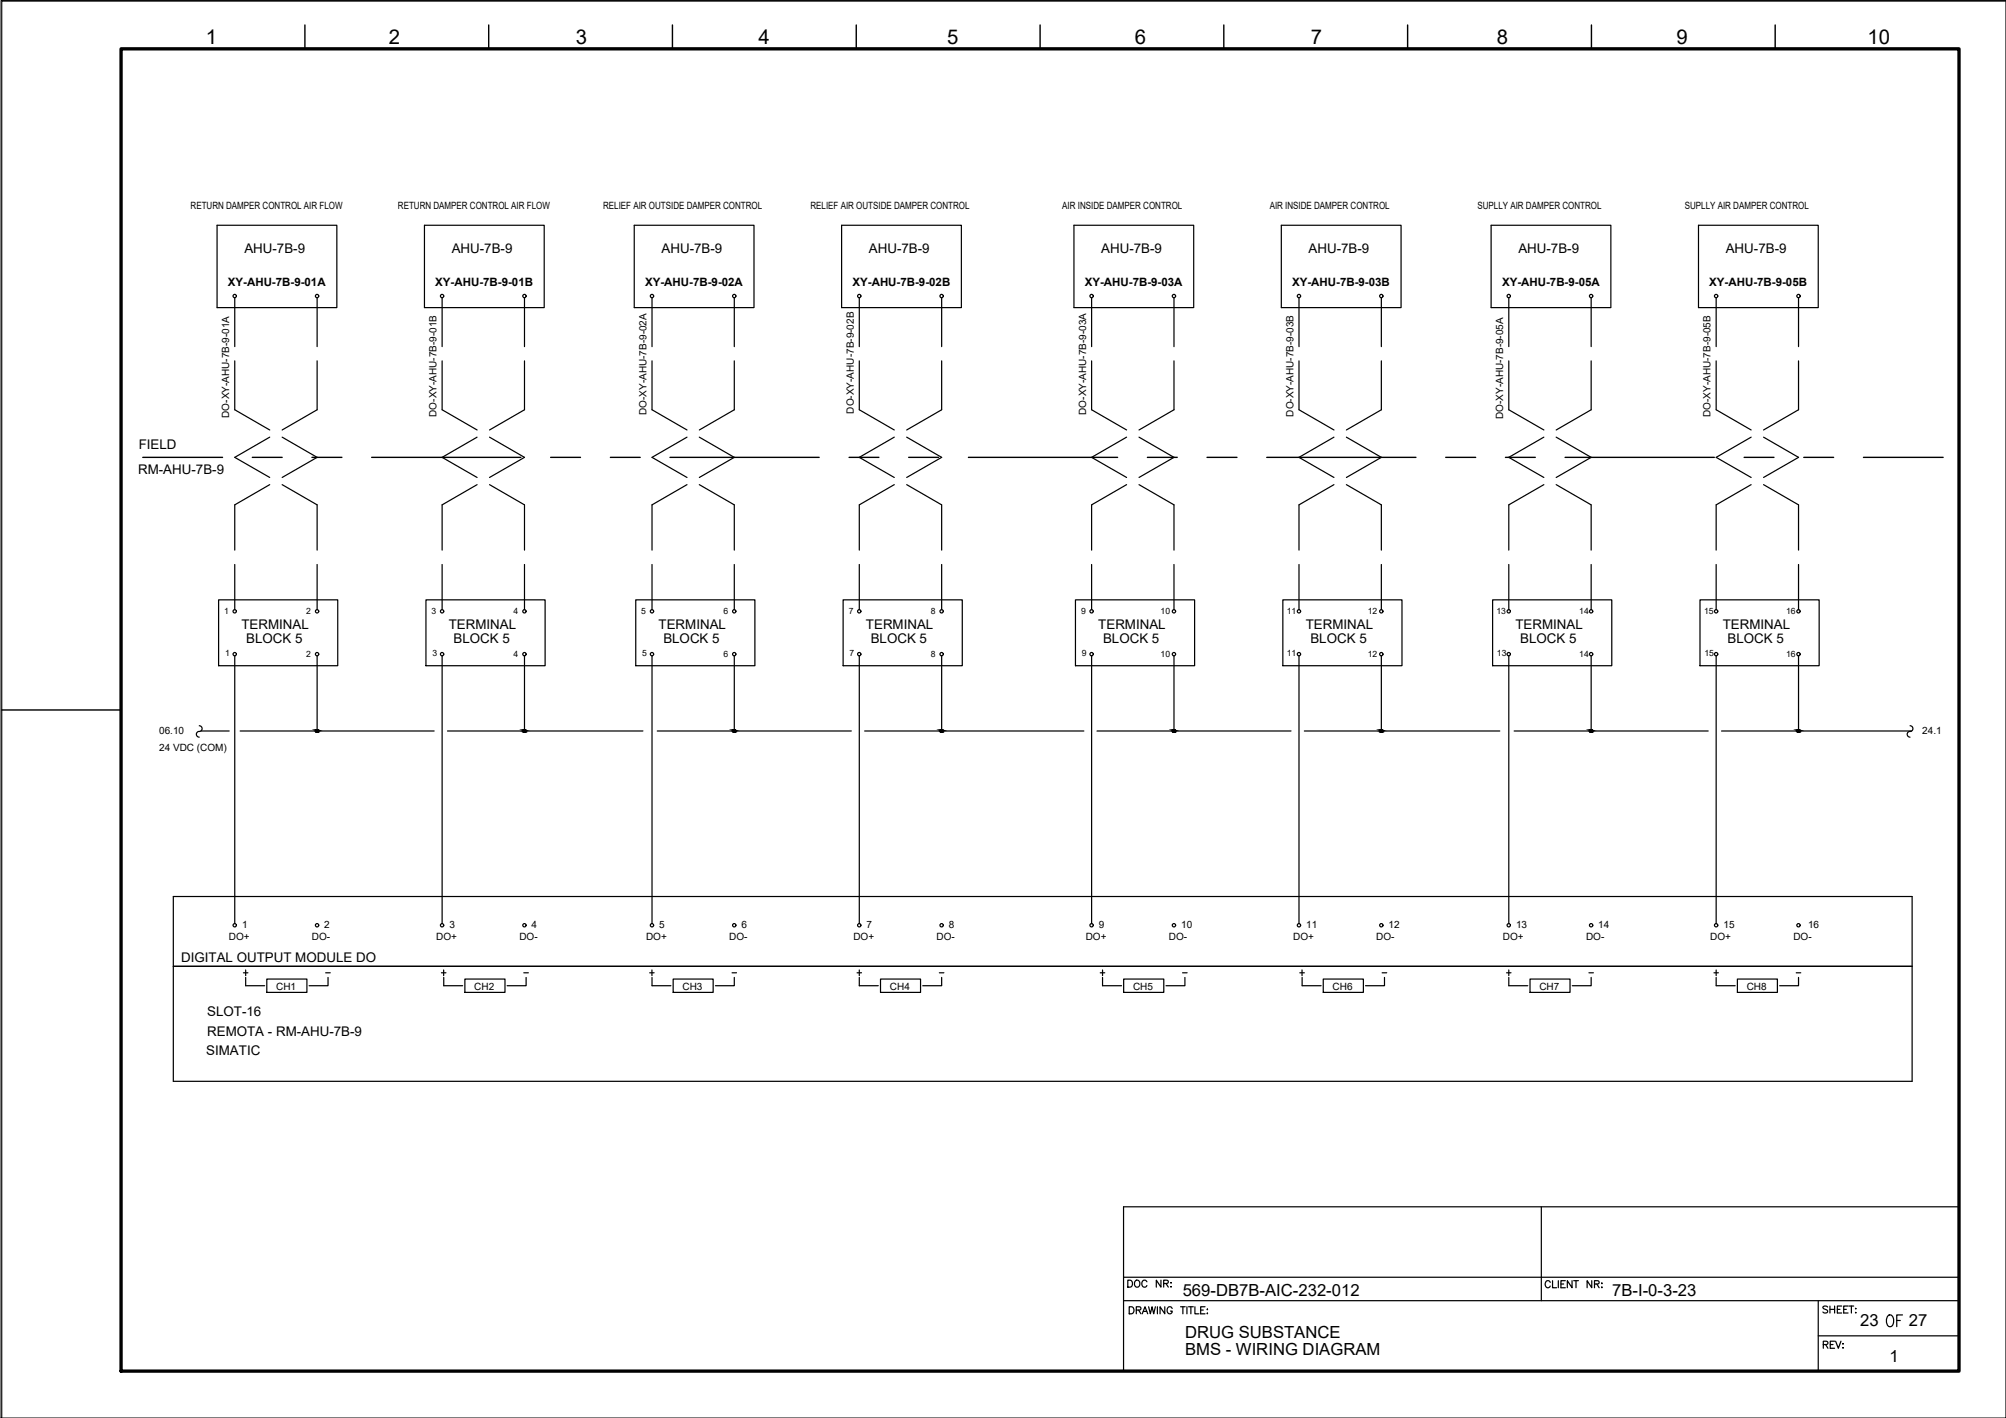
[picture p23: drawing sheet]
<svg xmlns="http://www.w3.org/2000/svg" width="420mm" height="297mm" viewBox="0 0 420 297" stroke-linecap="round" stroke-linejoin="round" font-family="sans-serif">
<defs><g id="words">
<text font-size="5.7" x="394.4" y="279">OF</text>
<text font-size="4.4" x="235.3" y="270.9">DOC NR:</text>
<g font-size="4.3">
<text x="43.1" y="9.2">1</text>
<text x="81.5" y="9.2">2</text>
<text x="120.6" y="9.2">3</text>
<text x="158.9" y="9.2">4</text>
<text x="198.4" y="9.2">5</text>
<text x="237.7" y="9.2">6</text>
<text x="274.6" y="9.2">7</text>
<text x="313.5" y="9.2">8</text>
<text x="351.1" y="9.2">9</text>
<text x="391.2" y="9.2">10</text>
</g>
<g font-size="3.5">
<text x="247.7" y="271.4">569-DB7B-AIC-232-012</text>
<text x="337.7" y="271.6">7B-I-0-3-23</text>
<text x="248.2" y="280.3">DRUG SUBSTANCE</text>
<text x="389.6" y="277.8">23</text>
<text x="399.8" y="277.8">27</text>
<text x="248.2" y="283.9">BMS - WIRING DIAGRAM</text>
<text x="395.8" y="285.2">1</text>
</g>
<g font-size="2.8">
<text x="51.2" y="53">AHU-7B-9</text>
<text x="94.6" y="53">AHU-7B-9</text>
<text x="138.6" y="53">AHU-7B-9</text>
<text x="182" y="53">AHU-7B-9</text>
<text x="230.7" y="53">AHU-7B-9</text>
<text x="274.1" y="53">AHU-7B-9</text>
<text x="318" y="53">AHU-7B-9</text>
<text x="361.5" y="53">AHU-7B-9</text>
<text x="29.1" y="94.1">FIELD</text>
<text x="28.9" y="99.2">RM-AHU-7B-9</text>
<text x="50.6" y="131.8">TERMINAL</text>
<text x="94" y="131.8">TERMINAL</text>
<text x="137.9" y="131.8">TERMINAL</text>
<text x="181.4" y="131.8">TERMINAL</text>
<text x="230" y="131.8">TERMINAL</text>
<text x="273.5" y="131.8">TERMINAL</text>
<text x="317.4" y="131.8">TERMINAL</text>
<text x="360.8" y="131.8">TERMINAL</text>
<text x="51.6" y="134.7">BLOCK 5</text>
<text x="95" y="134.7">BLOCK 5</text>
<text x="138.9" y="134.7">BLOCK 5</text>
<text x="182.4" y="134.7">BLOCK 5</text>
<text x="231" y="134.7">BLOCK 5</text>
<text x="274.5" y="134.7">BLOCK 5</text>
<text x="318.4" y="134.7">BLOCK 5</text>
<text x="361.8" y="134.7">BLOCK 5</text>
<text x="38" y="201.5">DIGITAL OUTPUT MODULE DO</text>
<text x="43.4" y="212.9">SLOT-16</text>
<text x="43.2" y="220.9">SIMATIC</text>
<text x="43.4" y="217.1">REMOTA - RM-AHU-7B-9</text>
</g>
<g font-size="2.6">
<text x="67.4" y="205">-</text>
<text x="108.7" y="205">-</text>
<text x="152.4" y="205">-</text>
<text x="195.8" y="205">-</text>
<text x="246.9" y="205">-</text>
<text x="288.6" y="205">-</text>
<text x="332" y="205">-</text>
<text x="375.4" y="205">-</text>
</g>
<g font-size="2.4">
<text x="47.7" y="59.9">XY-AHU-7B-9-01A</text>
<text x="91.2" y="59.9">XY-AHU-7B-9-01B</text>
<text x="135.1" y="59.9">XY-AHU-7B-9-02A</text>
<text x="178.6" y="59.9">XY-AHU-7B-9-02B</text>
<text x="227.2" y="59.9">XY-AHU-7B-9-03A</text>
<text x="270.6" y="59.9">XY-AHU-7B-9-03B</text>
<text x="314.6" y="59.9">XY-AHU-7B-9-05A</text>
<text x="358" y="59.9">XY-AHU-7B-9-05B</text>
</g>
<g font-size="2.1">
<text x="39.9" y="43.8">RETURN DAMPER CONTROL AIR FLOW</text>
<text x="83.4" y="43.8">RETURN DAMPER CONTROL AIR FLOW</text>
<text x="126.3" y="43.8">RELIEF AIR OUTSIDE DAMPER CONTROL</text>
<text x="169.8" y="43.8">RELIEF AIR OUTSIDE DAMPER CONTROL</text>
<text x="222.5" y="43.8">AIR INSIDE DAMPER CONTROL</text>
<text x="265.9" y="43.8">AIR INSIDE DAMPER CONTROL</text>
<text x="309.5" y="43.8">SUPLLY AIR DAMPER CONTROL</text>
<text x="352.9" y="43.8">SUPLLY AIR DAMPER CONTROL</text>
<text x="48" y="87.5" transform="rotate(-90 48 87.5)">DO-XY-AHU-7B-9-01A</text>
<text x="91.4" y="87.3" transform="rotate(-90 91.4 87.3)">DO-XY-AHU-7B-9-01B</text>
<text x="135.4" y="86.9" transform="rotate(-90 135.4 86.9)">DO-XY-AHU-7B-9-02A</text>
<text x="178.8" y="86.6" transform="rotate(-90 178.8 86.6)">DO-XY-AHU-7B-9-02B</text>
<text x="227.5" y="86.9" transform="rotate(-90 227.5 86.9)">DO-XY-AHU-7B-9-03A</text>
<text x="270.9" y="87.3" transform="rotate(-90 270.9 87.3)">DO-XY-AHU-7B-9-03B</text>
<text x="314.9" y="87.8" transform="rotate(-90 314.9 87.8)">DO-XY-AHU-7B-9-05A</text>
<text x="358.3" y="87.4" transform="rotate(-90 358.3 87.4)">DO-XY-AHU-7B-9-05B</text>
<text x="33.3" y="153.8">06.10</text>
<text x="402.6" y="153.8">24.1</text>
<text x="33.3" y="157.2">24 VDC (COM)</text>
<text x="47.9" y="196.8">DO+</text>
<text x="50.7" y="194.3">1</text>
<text x="65.3" y="196.8">DO-</text>
<text x="67.9" y="194.3">2</text>
<text x="91.4" y="196.8">DO+</text>
<text x="94.1" y="194.3">3</text>
<text x="108.8" y="196.8">DO-</text>
<text x="111.4" y="194.3">4</text>
<text x="135.3" y="196.8">DO+</text>
<text x="138.1" y="194.3">5</text>
<text x="152.7" y="196.8">DO-</text>
<text x="155.3" y="194.3">6</text>
<text x="178.8" y="196.8">DO+</text>
<text x="181.5" y="194.3">7</text>
<text x="196.2" y="196.8">DO-</text>
<text x="198.7" y="194.3">8</text>
<text x="227.4" y="196.8">DO+</text>
<text x="230.2" y="194.3">9</text>
<text x="244.8" y="196.8">DO-</text>
<text x="247.4" y="194.3">10</text>
<text x="270.8" y="196.8">DO+</text>
<text x="273.6" y="194.3">11</text>
<text x="288.2" y="196.8">DO-</text>
<text x="290.8" y="194.3">12</text>
<text x="314.8" y="196.8">DO+</text>
<text x="317.5" y="194.3">13</text>
<text x="332.2" y="196.8">DO-</text>
<text x="334.8" y="194.3">14</text>
<text x="358.2" y="196.8">DO+</text>
<text x="361" y="194.3">15</text>
<text x="375.6" y="196.8">DO-</text>
<text x="378.7" y="194.3">16</text>
<text x="57.8" y="207.3">CH1</text>
<text x="99.3" y="207.3">CH2</text>
<text x="143" y="207.3">CH3</text>
<text x="186.4" y="207.3">CH4</text>
<text x="237.3" y="207.3">CH5</text>
<text x="279.1" y="207.3">CH6</text>
<text x="322.4" y="207.3">CH7</text>
<text x="365.8" y="207.3">CH8</text>
</g>
<g font-size="1.8">
<text x="46.9" y="128.6">1</text>
<text x="64.1" y="128.6">2</text>
<text x="90.4" y="128.6">3</text>
<text x="107.6" y="128.6">4</text>
<text x="134.3" y="128.6">5</text>
<text x="151.5" y="128.6">6</text>
<text x="177.8" y="128.6">7</text>
<text x="194.9" y="128.6">8</text>
<text x="226.4" y="128.6">9</text>
<text x="243.1" y="128.6">10</text>
<text x="269.5" y="128.6">11</text>
<text x="286.5" y="128.6">12</text>
<text x="313.4" y="128.6">13</text>
<text x="330.8" y="128.6">14</text>
<text x="356.9" y="128.6">15</text>
<text x="374.1" y="128.6">16</text>
<text x="47.1" y="137.5">1</text>
<text x="64.1" y="137.5">2</text>
<text x="90.6" y="137.5">3</text>
<text x="107.6" y="137.5">4</text>
<text x="134.5" y="137.5">5</text>
<text x="151.5" y="137.5">6</text>
<text x="177.9" y="137.5">7</text>
<text x="194.9" y="137.5">8</text>
<text x="226.6" y="137.5">9</text>
<text x="243.1" y="137.5">10</text>
<text x="269.5" y="137.5">11</text>
<text x="286.5" y="137.5">12</text>
<text x="313.5" y="137.5">13</text>
<text x="330.8" y="137.5">14</text>
<text x="357" y="137.5">15</text>
<text x="374.1" y="137.5">16</text>
</g>
</g></defs>
<!-- layer: G-TTLB-TTLB -->
<path d="M25.4 10.2h384.9v277h-384.9z" fill="none" stroke="#000" stroke-width=".7"/>
<!-- layer: G-TTLB-OTLN -->
<path d="M420.1 .2h-419.7v296.8" fill="none" stroke="#000" stroke-width=".21"/>
<!-- layer: G-TTLB-INDX -->
<path d="M63.9 5.2v5M102.4 5.2v5M140.8 5.2v5M179.3 5.2v5M217.8 5.2v5M256.3 5.2v5M294.8 5.2v5M333.3 5.2v5M371.8 5.2v5M.4 148.7h25" fill="none" stroke="#000" stroke-width=".3"/>
<!-- layer: LGSP IA4$0$LG_PLOT -->
<path d="M322.8 252.8v19.7M235.3 267.6h175M235.3 272.5h175M380.8 279.8h29.5M380.8 272.5v14.7M235.3 287.2h175" fill="none" stroke="#000" stroke-width=".25"/>
<!-- layer: LG_PLOT -->
<g fill="none" stroke="#000" stroke-width=".25">
<path d="M410.3 252.8h-175v34.4M236.5 273.7h.5a.78 .78 0 0 1 .5 .8 .78 .78 0 0 1-.5 .7h-.5zM238 274.4h.8l.1-.5-.9-.2v1.5M238.5 274.4l.5 .8M239.2 275.2l.6-1.5 .6 1.5M239.5 274.7h.7M240.6 273.7l.3 1.5 .4-1.5 .3 1.5 .4-1.5M242.4 273.7v1.5M244 273.7v1.5l-1-1.5v1.5M245.5 274.1a.54 .54 0 0 0-.6-.4 .54 .54 0 0 0-.4 .6 .61 .61 0 0 0 .1 .8 .61 .61 0 0 0 .8-.1l.1-.4h-.3M247.3 273.7h.9M247.8 273.7v1.5"/>
<path d="M248.6 273.7v1.5M248.9 273.7h1M249.4 273.7v1.5M250.3 273.7v1.5h.8M251.5 274.4h.5M252.4 273.7h-.9v1.5h.9M252.8 275.1h.1zM252.9 274.2v.2zM324.7 268.6a.54 .54 0 0 0-.6-.3 .54 .54 0 0 0-.5 .5 .6 .6 0 0 0 .3 .9 .6 .6 0 0 0 .8-.3M325.2 268.3v1.5h.8M326.4 268.3v1.5M326.9 269h.6"/>
<path d="M327.9 268.3h-1v1.5h1M329.3 268.3v1.5l-1-1.5v1.5M329.6 268.3h1M330.1 268.3v1.5M333.4 268.3v1.5l-1-1.5v1.5M334 269l.8-.1 .1-.5-.9-.1v1.5M334.5 269l.4 .8M335.4 269.7h.2zM335.5 268.8v.1zM382.8 273.8l-.4-.2-.6 .2 .2 .3 .7 .3 .1 .2v.2l-.4 .2-.6-.2M383.3 273.6v1.4M383.3 274.3h1"/>
<path d="M384.3 273.6v1.4M384.8 274.3h.6M385.7 273.6h-.9v1.4h.9M386.2 274.3h.5M387.1 273.6h-.9v1.4h.9M387.3 273.6h1M387.8 273.6v1.4M388.6 274.1h.2zM388.6 275h.2zM381.9 281.7l.8-.1 .2-.2-.1-.3-.9-.1v1.4M382.4 281.7l.5 .7M383.3 281.7h.6"/>
<path d="M384.3 281h-1v1.4h1M384.5 281l.5 1.4 .6-1.4M386 282.3h.1zM386 281.4v.2z"/>
</g>
<!-- layer: I_LIMIT_LINE -->
<g fill="none" stroke="#000" stroke-width=".3">
<path d="M29.9 95.8h16.7M52.9 95.8h6.2M65.3 95.8h6.3M77.9 95.8h31.2M115.3 95.8h6.3M127.8 95.8h6.3M140.3 95.8h31.3M177.8 95.8h6.3M190.3 95.8h6.3M202.8 95.8h31.3M240.3 95.8h6.3M252.8 95.8h6.3"/>
<path d="M265.3 95.8h31.3M302.8 95.8h6.3M315.3 95.8h6.3M327.8 95.8h31.3M365.3 95.8h6.3M377.8 95.8h6.2M390.3 95.8h16.7"/>
</g>
<!-- layer: 0 -->
<g fill="none" stroke="#000" stroke-width=".25">
<path d="M42.1 153.1h5.9M50.3 153.1h40.6M93.7 153.1h41M137.7 153.1h40.6M181.1 153.1h45.9M229.8 153.1h40.6M273.2 153.1h40.9M317.1 153.1h40.7M360.6 153.1h39.8M400.5 187.8v38.7"/>
<circle cx="66.4" cy="153.1" r=".31"/>
<circle cx="109.8" cy="153.1" r=".31"/>
<circle cx="153.8" cy="153.1" r=".31"/>
<circle cx="197.2" cy="153.1" r=".31"/>
<circle cx="245.9" cy="153.1" r=".31"/>
<circle cx="289.3" cy="153.1" r=".31"/>
<circle cx="333.3" cy="153.1" r=".31"/>
<circle cx="376.7" cy="153.1" r=".31"/>
</g>
<!-- layer: I_DATA -->
<g fill="none" stroke="#000" stroke-width=".25">
<path d="M45.5 47.2h25v17.2h-25zM88.9 47.2h25.1v17.2h-25.1zM132.8 47.2h25.1v17.2h-25.1zM176.3 47.2h25.1v17.2h-25.1zM224.9 47.2h25.1v17.2h-25.1zM268.4 47.2h25.1v17.2h-25.1zM312.3 47.2h25.1v17.2h-25.1zM355.7 47.2h25.1v17.2h-25.1zM45.8 125.7h24.9v13.8h-24.9zM89.2 125.7h25v13.8h-25zM133.2 125.7h24.9v13.8h-24.9zM176.6 125.7h24.9v13.8h-24.9z"/>
<path d="M225.3 125.7h24.9v13.8h-24.9zM268.7 125.7h24.9v13.8h-24.9zM312.6 125.7h25v13.8h-25zM356.1 125.7h24.9v13.8h-24.9zM400.5 187.8h-364.2v38.7h364.2M36.3 202.4h364.2M51 203.8h.9M51.5 204.8v1.7h3.9M51.5 203.2v1.2M55.9 205.1h8.4v2.8h-8.4zM68.7 204.8v1.7h-4M92.5 203.8h.9"/>
<path d="M92.9 203.2v1.2M92.9 204.8v1.7h4M97.4 205.1h8.4v2.8h-8.4zM110.2 204.8v1.7h-4M136.1 203.8h.9M136.5 203.2v1.2M136.6 204.8v1.7h3.9M141 205.1h8.4v2.8h-8.4zM153.8 204.8v1.7h-4M179.5 203.8h.9M180 204.8v1.7h4M180 203.2v1.2"/>
<path d="M184.4 205.1h8.4v2.8h-8.4zM197.2 204.8v1.7h-3.9M230.4 203.8h1M230.9 203.2v1.2M230.9 204.8v1.7h4M235.4 205.1h8.4v2.8h-8.4zM248.2 204.8v1.7h-4M272.2 203.8h1M272.7 203.2v1.2M272.7 204.8v1.7h4M277.2 205.1h8.4v2.8h-8.4zM290 204.8v1.7h-4"/>
<path d="M315.6 203.8h.9M316 204.8v1.7h4M316 203.2v1.2M320.5 205.1h8.3v2.8h-8.3zM333.3 204.8v1.7h-4M359 203.8h.9M359.5 204.8v1.7h3.9M359.5 203.2v1.2M363.9 205.1h8.4v2.8h-8.4zM376.7 204.8v1.7h-4"/>
<circle cx="49.2" cy="62" r=".35"/>
<circle cx="66.4" cy="62" r=".35"/>
<circle cx="92.6" cy="62" r=".35"/>
<circle cx="109.8" cy="62" r=".35"/>
<circle cx="136.6" cy="62" r=".35"/>
<circle cx="153.8" cy="62" r=".35"/>
<circle cx="180" cy="62" r=".35"/>
<circle cx="197.2" cy="62" r=".35"/>
<circle cx="228.6" cy="62" r=".35"/>
<circle cx="245.9" cy="62" r=".35"/>
<circle cx="272.1" cy="62" r=".35"/>
<circle cx="289.3" cy="62" r=".35"/>
<circle cx="316" cy="62" r=".35"/>
<circle cx="333.3" cy="62" r=".35"/>
<circle cx="359.4" cy="62" r=".35"/>
<circle cx="376.7" cy="62" r=".35"/>
<circle cx="49.2" cy="128.1" r=".35"/>
<circle cx="49.2" cy="137" r=".35"/>
<circle cx="66.4" cy="128.1" r=".35"/>
<circle cx="66.4" cy="137" r=".35"/>
<circle cx="92.6" cy="137" r=".35"/>
<circle cx="92.6" cy="128.1" r=".35"/>
<circle cx="109.8" cy="128.1" r=".35"/>
<circle cx="109.8" cy="137" r=".35"/>
<circle cx="136.6" cy="137" r=".35"/>
<circle cx="136.6" cy="128.1" r=".35"/>
<circle cx="153.8" cy="137" r=".35"/>
<circle cx="153.8" cy="128.1" r=".35"/>
<circle cx="180" cy="137" r=".35"/>
<circle cx="180" cy="128.1" r=".35"/>
<circle cx="197.2" cy="128.1" r=".35"/>
<circle cx="197.2" cy="137" r=".35"/>
<circle cx="228.6" cy="128.1" r=".35"/>
<circle cx="228.6" cy="137" r=".35"/>
<circle cx="245.9" cy="137" r=".35"/>
<circle cx="245.9" cy="128.1" r=".35"/>
<circle cx="272.1" cy="128.1" r=".35"/>
<circle cx="272.1" cy="137" r=".35"/>
<circle cx="289.3" cy="128.1" r=".35"/>
<circle cx="289.3" cy="137" r=".35"/>
<circle cx="316" cy="128.1" r=".35"/>
<circle cx="316" cy="137" r=".35"/>
<circle cx="333.3" cy="137" r=".35"/>
<circle cx="333.3" cy="128.1" r=".35"/>
<circle cx="359.4" cy="137" r=".35"/>
<circle cx="359.4" cy="128.1" r=".35"/>
<circle cx="376.7" cy="137" r=".35"/>
<circle cx="376.7" cy="128.1" r=".35"/>
<circle cx="49.2" cy="193.8" r=".35"/>
<circle cx="66.4" cy="193.8" r=".35"/>
<circle cx="92.6" cy="193.8" r=".35"/>
<circle cx="109.8" cy="193.8" r=".35"/>
<circle cx="136.6" cy="193.8" r=".35"/>
<circle cx="153.8" cy="193.8" r=".35"/>
<circle cx="180" cy="193.8" r=".35"/>
<circle cx="197.2" cy="193.8" r=".35"/>
<circle cx="228.6" cy="193.8" r=".35"/>
<circle cx="245.9" cy="193.8" r=".35"/>
<circle cx="272.1" cy="193.8" r=".35"/>
<circle cx="289.3" cy="193.8" r=".35"/>
<circle cx="316" cy="193.8" r=".35"/>
<circle cx="333.3" cy="193.8" r=".35"/>
<circle cx="359.4" cy="193.8" r=".35"/>
<circle cx="376.7" cy="193.8" r=".35"/>
</g>
<!-- layer: I_TABS -->
<g fill="none" stroke="#000" stroke-width=".25">
<path d="M49.2 62.4v10.2M49.2 75.6v10.2l7.3 4.3M66.4 62.4v10.2M66.4 75.6v10.2l-7.3 4.3M92.6 62.4v10.2M92.6 75.6v10.2l7.3 4.3M109.9 62.4v10.2M109.9 75.6v10.2l-7.4 4.3M136.6 62.4v10.2M136.6 75.6v10.2l7.3 4.3M153.8 62.4v10.2M153.8 75.6v10.2l-7.3 4.3"/>
<path d="M180 62.4v10.2M180 75.6v10.2l7.3 4.3M197.2 62.4v10.2M197.2 75.6v10.2l-7.3 4.3M228.6 62.4v10.2M228.6 75.6v10.2l7.4 4.3M245.9 62.4v10.2M245.9 75.6v10.2l-7.3 4.3M272.1 62.4v10.2M272.1 75.6v10.2l7.3 4.3M289.3 62.4v10.2M289.3 75.6v10.2l-7.3 4.3"/>
<path d="M316 62.4v10.2M316 75.6v10.2l7.4 4.3M333.3 62.4v10.2M333.3 75.6v10.2l-7.4 4.3M359.5 62.4v10.2M359.5 75.6v10.2l7.3 4.3M376.7 62.4v10.2M376.7 75.6v10.2l-7.3 4.3M56.5 91.6l-7.3 4.2 7.3 4.2M59.1 91.6l7.3 4.2-7.3 4.2M99.9 91.6l-7.3 4.2 7.3 4.2M102.5 91.6l7.4 4.2-7.4 4.2"/>
<path d="M143.9 91.6l-7.3 4.2 7.3 4.2M146.5 91.6l7.3 4.2-7.3 4.2M187.3 91.6l-7.3 4.2 7.3 4.2M189.9 91.6l7.3 4.2-7.3 4.2M236 91.6l-7.4 4.2 7.4 4.2M238.6 91.6l7.3 4.2-7.3 4.2M279.4 91.6l-7.3 4.2 7.3 4.2M282 91.6l7.3 4.2-7.3 4.2M323.4 91.6l-7.4 4.2 7.4 4.2M325.9 91.6l7.4 4.2-7.4 4.2M366.8 91.6l-7.3 4.2 7.3 4.2M369.4 91.6l7.3 4.2-7.3 4.2"/>
<path d="M49.2 118.2v9.5M56.5 101.5l-7.3 4.3v9.4M59.1 101.5l7.3 4.3v9.4M66.4 118.2v9.5M92.6 118.2v9.5M99.9 101.5l-7.3 4.3v9.4M102.5 101.5l7.4 4.3v9.4M109.9 118.2v9.5M136.6 118.2v9.5M143.9 101.5l-7.3 4.3v9.4M146.5 101.5l7.3 4.3v9.4M153.8 118.2v9.5"/>
<path d="M180 118.2v9.5M187.3 101.5l-7.3 4.3v9.4M189.9 101.5l7.3 4.3v9.4M197.2 118.2v9.5M228.6 118.2v9.5M236 101.5l-7.4 4.3v9.4M238.6 101.5l7.3 4.3v9.4M245.9 118.2v9.5M272.1 118.2v9.5M279.4 101.5l-7.3 4.3v9.4M282 101.5l7.3 4.3v9.4M289.3 118.2v9.5"/>
<path d="M316 118.2v9.5M323.4 101.5l-7.4 4.3v9.4M325.9 101.5l7.4 4.3v9.4M333.3 118.2v9.5M359.5 118.2v9.5M366.8 101.5l-7.3 4.3v9.4M369.4 101.5l7.3 4.3v9.4M376.7 118.2v9.5M49.2 137.4v56.1M66.4 137.4v15.7M92.6 137.4v56.1M109.9 137.4v15.7"/>
<path d="M136.6 137.4v56.1M153.8 137.4v15.7M180 137.4v56.1M197.2 137.4v15.7M228.6 137.4v56.1M245.9 137.4v15.7M272.1 137.4v56.1M289.3 137.4v15.7M316 137.4v56.1M333.3 137.4v15.7M359.5 137.4v56.1M376.7 137.4v15.7"/>
<path d="M41.7 152a.63 .63 0 0 1 .6 .8 .63 .63 0 0 1-.8 .5 .6 .6 0 0 0-.4 .6 .6 .6 0 0 0 .6 .5M400.1 152a.63 .63 0 0 1 .6 .8 .63 .63 0 0 1-.9 .5 .6 .6 0 0 0-.3 .6 .6 .6 0 0 0 .6 .5"/>
</g>
<!-- layer: 0 -->
<g fill="#000" stroke="#000" stroke-width=".21">
<path d="M66.3 152.9h.1zM109.7 152.9h.2zM153.7 152.9h.1zM197.1 152.9h.1zM245.8 152.9h.1zM289.2 152.9h.1zM333.2 152.9h.1zM376.6 152.9h.1z"/>
<path d="M66.3 152.9h.1zM66.3 152.9h.1z"/>
<path d="M66.3 152.9h.1zM66.2 152.9h.2z"/>
<path d="M66.2 152.9h.2zM66.2 152.9h.2z"/>
<path d="M66.2 152.9l.2 .1zM66.2 152.9l.2 .1z"/>
<path d="M66.2 153h.2zM66.2 153h.2z"/>
<path d="M66.1 153l.3 .1zM66.1 153l.3 .1z"/>
<path d="M66.1 153.1h.3zM66.1 153.1h.3z"/>
<path d="M66.4 152.8l.1 .1zM66.4 152.8l.1 .1z"/>
<path d="M66.3 153.4h.2zM66.3 153.4h.2z"/>
<path d="M66.4 152.9h.2zM66.4 152.9h.2z"/>
<path d="M66.4 152.9h.2zM66.4 152.9h.2z"/>
<path d="M66.3 153.4h.3zM66.3 153.4h.2z"/>
<path d="M66.3 153.4h.3zM66.3 153.4h.3z"/>
<path d="M66.4 152.9h.3zM66.4 152.9h.3z"/>
<path d="M66.4 152.9l.3 .1zM66.4 152.9l.3 .1z"/>
<path d="M66.2 153.3h.5zM66.2 153.3l.4 .1z"/>
<path d="M66.4 153h.3zM66.4 153h.3z"/>
<path d="M66.2 153.3h.5zM66.2 153.3h.5z"/>
<path d="M66.4 153l.3 .1zM66.4 153l.3 .1z"/>
<path d="M66.4 153.1h.3zM66.4 153.1h.3z"/>
<path d="M66.1 153.2l.6 .1zM66.1 153.2l.6 .1z"/>
<path d="M66.1 153.3h.6zM66.1 153.3h.6z"/>
<path d="M66.1 153.1h.6zM66.1 153.1l.6 .1z"/>
<path d="M109.7 152.9h.2zM109.7 152.9h.2z"/>
<path d="M109.7 152.9h.2zM109.7 152.9h.2z"/>
<path d="M109.7 152.9h.2zM109.7 152.9h.2z"/>
<path d="M109.6 152.9l.3 .1zM109.6 152.9l.3 .1z"/>
<path d="M109.6 153h.3zM109.6 153h.3z"/>
<path d="M109.6 153l.3 .1zM109.6 153l.3 .1z"/>
<path d="M109.6 153.1h.3zM109.6 153.1h.3z"/>
<path d="M109.9 152.8l.1 .1zM109.9 152.8l.1 .1z"/>
<path d="M109.8 153.4h.1zM109.8 153.4h.1z"/>
<path d="M109.9 152.9h.1zM109.9 152.9h.1z"/>
<path d="M109.9 152.9h.1zM109.9 152.9h.1z"/>
<path d="M109.7 153.4h.3zM109.7 153.4h.2z"/>
<path d="M109.9 152.9h.2zM109.9 152.9h.2z"/>
<path d="M109.7 153.4h.3zM109.7 153.4h.3z"/>
<path d="M109.9 152.9l.2 .1zM109.9 152.9l.2 .1z"/>
<path d="M109.6 153.3h.5zM109.6 153.3l.4 .1z"/>
<path d="M109.6 153.3h.5zM109.6 153.3h.5z"/>
<path d="M109.9 153h.3zM109.9 153h.3z"/>
<path d="M109.9 153l.3 .1zM109.9 153l.3 .1z"/>
<path d="M109.9 153.1h.3zM109.9 153.1h.3z"/>
<path d="M109.6 153.2l.6 .1zM109.6 153.2l.6 .1z"/>
<path d="M109.6 153.3h.6zM109.6 153.3h.5z"/>
<path d="M109.6 153.1h.6zM109.6 153.1l.6 .1z"/>
<path d="M153.7 152.9h.1zM153.6 152.9h.2z"/>
<path d="M153.6 152.9h.2zM153.6 152.9h.2z"/>
<path d="M153.6 152.9h.2zM153.6 152.9h.2z"/>
<path d="M153.6 152.9l.2 .1zM153.6 152.9l.2 .1z"/>
<path d="M153.5 153h.3zM153.5 153h.3z"/>
<path d="M153.5 153l.3 .1zM153.5 153l.3 .1z"/>
<path d="M153.5 153.1h.3zM153.5 153.1h.3z"/>
<path d="M153.8 152.8l.1 .1zM153.8 152.8l.1 .1z"/>
<path d="M153.7 153.4h.2zM153.7 153.4h.1z"/>
<path d="M153.8 152.9h.2zM153.8 152.9h.2z"/>
<path d="M153.7 153.4h.2zM153.7 153.4h.2z"/>
<path d="M153.8 152.9h.2zM153.8 152.9h.2z"/>
<path d="M153.6 153.4h.4zM153.6 153.4h.3z"/>
<path d="M153.8 152.9h.2zM153.8 152.9h.2z"/>
<path d="M153.8 152.9l.3 .1zM153.8 152.9l.3 .1z"/>
<path d="M153.6 153.3h.4zM153.6 153.3l.4 .1z"/>
<path d="M153.8 153h.3zM153.8 153h.3z"/>
<path d="M153.5 153.3h.6zM153.5 153.3h.5z"/>
<path d="M153.8 153l.3 .1zM153.8 153l.3 .1z"/>
<path d="M153.5 153.3h.6zM153.5 153.3h.6z"/>
<path d="M153.8 153.1h.3zM153.8 153.1h.3z"/>
<path d="M153.5 153.1l.6 .1zM153.5 153.1l.6 .1z"/>
<path d="M153.5 153.2h.6zM153.5 153.2l.6 .1z"/>
<path d="M197.1 152.9h.1zM197.1 152.9h.1z"/>
<path d="M197.1 152.9h.1zM197 152.9h.2z"/>
<path d="M197 152.9h.2zM197 152.9h.2z"/>
<path d="M197 152.9l.2 .1zM197 152.9l.2 .1z"/>
<path d="M197 153h.2zM197 153h.2z"/>
<path d="M197 153l.2 .1zM197 153l.2 .1z"/>
<path d="M196.9 153.1h.3zM196.9 153.1h.3z"/>
<path d="M197.2 152.8l.1 .1zM197.2 152.8l.1 .1z"/>
<path d="M197.1 153.4h.2zM197.1 153.4h.2z"/>
<path d="M197.2 152.9h.2zM197.2 152.9h.2z"/>
<path d="M197.2 152.9h.2zM197.2 152.9h.2z"/>
<path d="M197.1 153.4h.3zM197.1 153.4h.2z"/>
<path d="M197.1 153.4h.3zM197.1 153.4h.3z"/>
<path d="M197.2 152.9h.3zM197.2 152.9h.3z"/>
<path d="M197.2 152.9l.3 .1zM197.2 152.9l.3 .1z"/>
<path d="M197 153.3h.5zM197 153.3l.4 .1z"/>
<path d="M197.2 153h.3zM197.2 153h.3z"/>
<path d="M197 153.3h.5zM197 153.3h.5z"/>
<path d="M197.2 153l.3 .1zM197.2 153l.3 .1z"/>
<path d="M197.2 153.1h.3zM197.2 153.1h.3z"/>
<path d="M196.9 153.2l.6 .1zM196.9 153.2l.6 .1z"/>
<path d="M197 153.3h.5zM197 153.3h.5z"/>
<path d="M196.9 153.1h.6zM196.9 153.1l.6 .1z"/>
<path d="M245.8 152.9h.1zM245.7 152.9h.2z"/>
<path d="M245.7 152.9h.2zM245.7 152.9h.2z"/>
<path d="M245.7 152.9h.2zM245.7 152.9h.2z"/>
<path d="M245.7 152.9l.2 .1zM245.7 152.9l.2 .1z"/>
<path d="M245.6 153h.3zM245.6 153h.3z"/>
<path d="M245.6 153l.3 .1zM245.6 153l.3 .1z"/>
<path d="M245.6 153.1h.3zM245.6 153.1h.3z"/>
<path d="M245.9 152.8l.1 .1zM245.9 152.8l.1 .1z"/>
<path d="M245.8 153.4h.2zM245.8 153.4h.1z"/>
<path d="M245.9 152.9h.1zM245.9 152.9h.1z"/>
<path d="M245.9 152.9h.2zM245.9 152.9h.2z"/>
<path d="M245.8 153.4h.2zM245.8 153.4h.2z"/>
<path d="M245.9 152.9h.2zM245.9 152.9h.2z"/>
<path d="M245.7 153.4h.4zM245.7 153.4h.3z"/>
<path d="M245.9 152.9l.3 .1zM245.9 152.9l.3 .1z"/>
<path d="M245.7 153.3h.4zM245.7 153.3l.4 .1z"/>
<path d="M245.6 153.3h.5zM245.6 153.3h.5z"/>
<path d="M245.9 153h.3zM245.9 153h.3z"/>
<path d="M245.9 153l.3 .1zM245.9 153l.3 .1z"/>
<path d="M245.9 153.1h.3zM245.9 153.1h.3z"/>
<path d="M245.6 153.2l.6 .1zM245.6 153.2l.6 .1z"/>
<path d="M245.6 153.3h.6zM245.6 153.3h.5z"/>
<path d="M245.6 153.1h.6zM245.6 153.1l.6 .1z"/>
<path d="M289.2 152.9h.1zM289.2 152.9h.1z"/>
<path d="M289.2 152.9h.1zM289.1 152.9h.2z"/>
<path d="M289.1 152.9h.2zM289.1 152.9h.2z"/>
<path d="M289.1 152.9l.2 .1zM289.1 152.9l.2 .1z"/>
<path d="M289.1 153h.2zM289.1 153h.2z"/>
<path d="M289.1 153l.2 .1zM289.1 153l.2 .1z"/>
<path d="M289 153.1h.3zM289 153.1h.3z"/>
<path d="M289.3 152.8l.1 .1zM289.3 152.8l.1 .1z"/>
<path d="M289.2 153.4h.2zM289.2 153.4h.1z"/>
<path d="M289.3 152.9h.2zM289.3 152.9h.2z"/>
<path d="M289.3 152.9h.2zM289.3 152.9h.2z"/>
<path d="M289.2 153.4h.3zM289.2 153.4h.2z"/>
<path d="M289.3 152.9h.3zM289.3 152.9h.3z"/>
<path d="M289.1 153.4h.4zM289.1 153.4h.4z"/>
<path d="M289.3 152.9l.3 .1zM289.3 152.9l.3 .1z"/>
<path d="M289.1 153.3h.5zM289.1 153.3l.4 .1z"/>
<path d="M289.1 153.3h.5zM289.1 153.3h.5z"/>
<path d="M289.3 153h.3zM289.3 153h.3z"/>
<path d="M289.3 153l.3 .1zM289.3 153l.3 .1z"/>
<path d="M289.3 153.1h.3zM289.3 153.1h.3z"/>
<path d="M289 153.2l.6 .1zM289 153.2l.6 .1z"/>
<path d="M289.1 153.3h.5zM289.1 153.3h.5z"/>
<path d="M289 153.1h.6zM289 153.1l.6 .1z"/>
<path d="M333.2 152.9h.1zM333.1 152.9h.2z"/>
<path d="M333.1 152.9h.2zM333.1 152.9h.2z"/>
<path d="M333.1 152.9h.2zM333.1 152.9h.2z"/>
<path d="M333 152.9l.3 .1zM333 152.9l.3 .1z"/>
<path d="M333 153h.3zM333 153h.3z"/>
<path d="M333 153l.3 .1zM333 153l.3 .1z"/>
<path d="M333 153.1h.3zM333 153.1h.3z"/>
<path d="M333.3 152.8l.1 .1zM333.3 152.8l.1 .1z"/>
<path d="M333.2 153.4h.2zM333.2 153.4h.1z"/>
<path d="M333.3 152.9h.1zM333.3 152.9h.1z"/>
<path d="M333.1 153.4h.3zM333.1 153.4h.3z"/>
<path d="M333.3 152.9h.2zM333.3 152.9h.2z"/>
<path d="M333.1 153.4h.4zM333.1 153.4h.3z"/>
<path d="M333.3 152.9h.2zM333.3 152.9h.2z"/>
<path d="M333.3 152.9l.2 .1zM333.3 152.9l.2 .1z"/>
<path d="M333.1 153.3h.4zM333.1 153.3l.4 .1z"/>
<path d="M333.3 153h.3zM333.3 153h.3z"/>
<path d="M333 153.3h.5zM333 153.3h.5z"/>
<path d="M333.3 153l.3 .1zM333.3 153l.3 .1z"/>
<path d="M333 153.3h.6zM333 153.3h.5z"/>
<path d="M333.3 153.1h.3zM333.3 153.1h.3z"/>
<path d="M333 153.1l.6 .1zM333 153.1l.6 .1z"/>
<path d="M333 153.2h.6zM333 153.2l.6 .1z"/>
<path d="M376.6 152.9h.1zM376.6 152.9h.1z"/>
<path d="M376.6 152.9h.1zM376.5 152.9h.2z"/>
<path d="M376.5 152.9h.2zM376.5 152.9h.2z"/>
<path d="M376.5 152.9l.2 .1zM376.5 152.9l.2 .1z"/>
<path d="M376.4 153h.3zM376.4 153h.3z"/>
<path d="M376.4 153l.3 .1zM376.4 153l.3 .1z"/>
<path d="M376.4 153.1h.3zM376.4 153.1h.3z"/>
<path d="M376.7 152.8l.1 .1zM376.7 152.8l.1 .1z"/>
<path d="M376.6 153.4h.2zM376.6 153.4h.1z"/>
<path d="M376.7 152.9h.2zM376.7 152.9h.2z"/>
<path d="M376.7 152.9h.2zM376.7 152.9h.2z"/>
<path d="M376.6 153.4h.3zM376.6 153.4h.2z"/>
<path d="M376.5 153.4h.4zM376.5 153.4h.4z"/>
<path d="M376.7 152.9h.2zM376.7 152.9h.2z"/>
<path d="M376.7 152.9l.3 .1zM376.7 152.9l.3 .1z"/>
<path d="M376.5 153.3h.4zM376.5 153.3l.4 .1z"/>
<path d="M376.7 153h.3zM376.7 153h.3z"/>
<path d="M376.4 153.3h.6zM376.4 153.3h.5z"/>
<path d="M376.7 153l.3 .1zM376.7 153l.3 .1z"/>
<path d="M376.7 153.1h.3zM376.7 153.1h.3z"/>
<path d="M376.4 153.2l.6 .1zM376.4 153.2l.6 .1z"/>
<path d="M376.4 153.3h.6zM376.4 153.3h.6z"/>
<path d="M376.4 153.1h.6zM376.4 153.1l.6 .1z"/>
</g>
<path d="M.2 .1h419.9v296.9h-419.9z" fill="none" stroke="#000" stroke-width=".21"/>
<use href="#words"/>
</svg>
